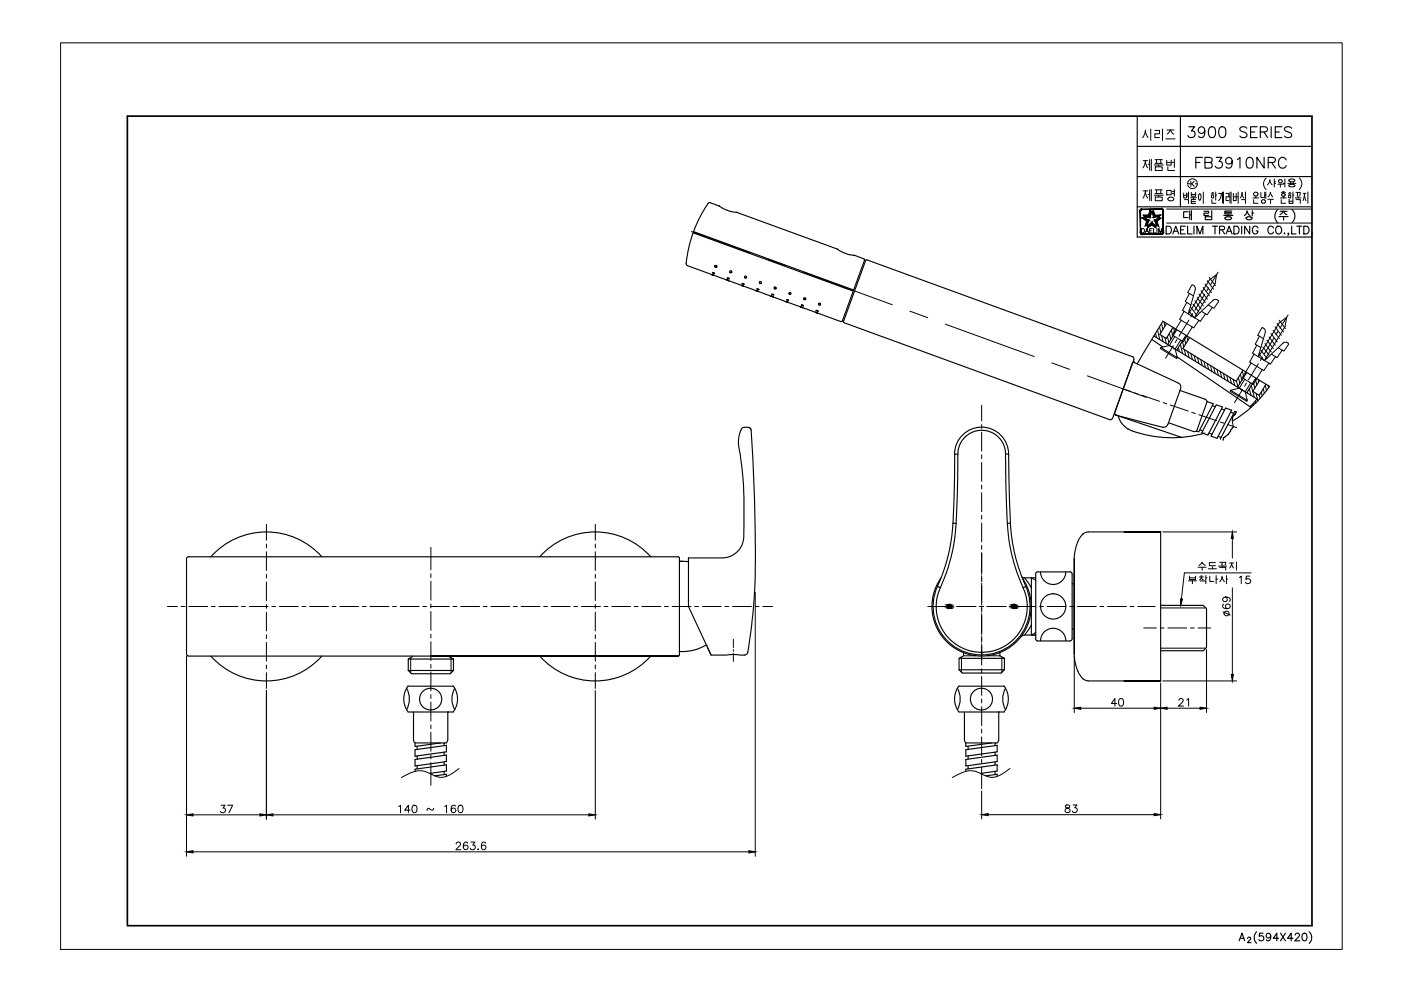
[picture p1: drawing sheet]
<svg xmlns="http://www.w3.org/2000/svg" width="420mm" height="297mm" viewBox="0 0 420 297" stroke-linecap="round" stroke-linejoin="round" font-family="sans-serif">
<!-- layer: DWG -->
<g fill="none" stroke="#000" stroke-width=".34">
<path d="M205.8 79l.4 .6M206.2 79.6l7.3 2.7M207.9 69.8l-1.4 4.5-.7 4.7M207.9 69.8l48 17.5M208 69.4l48 17.5M208.6 69.7l-.1 .3M213.1 60.8l-.3-.1a2.9 2.9 0 0 0-1.5 1.9l-1.8 3.3-1.5 3.5M213.1 60.8l2.6 .9M215.7 61.8l1.9 1.1 1.9 .6 1.4 .1M220.8 63.6h.1M220.9 63.6l30.2 11M251.1 74.6l2 1.2 3.1 .8"/>
<path d="M251.1 74.6l.1 .1M256.3 76.6l2.8 1M259.1 77.5l.1 .5M259.3 78l.3 .1-6.6 18.3M259.3 78l-6.7 18.2M259.6 78.1l.4-.2 79.7 29M213.5 82.3l.3 .1M213.5 82.3h.1M213.7 82.4l-.2-.1 .3 .1M213.7 81.7l.6 .2zM213.8 82.4l.3 .1M214.1 82.5l3.8 1.4"/>
<path d="M217.9 83.9h.1M218 83.9l.2 .1h-.1M218.1 83.3l.7 .3zM218.5 84.1l-.3-.1 4.1 1.5M222.3 85.5l.3 .2M222.3 85.5l.1 .1M222.5 85.6l-.2-.1 .3 .2M222.6 85.7h.3M222.9 85.7l3.9 1.4M226.8 87.1l.3 .2M226.8 87.1l.1 .1M227 87.2l-.2-.1 .3 .2"/>
<path d="M227 86.5l.6 .3zM227.1 87.3h.3M227.4 87.3l3.8 1.5M231.2 88.8l.3 .1M231.2 88.8h.1M231.4 88.8h-.2l.3 .1M231.5 88.2l.5 .2zM231.5 88.9l.3 .1M231.8 89l3.9 1.4M235.7 90.4l.3 .1M235.7 90.4h.1M235.9 90.4h-.2l.3 .1"/>
<path d="M235.9 89.8l.6 .3zM236 90.5l.3 .1M236.3 90.6l3.8 1.4M240.1 92l.3 .1M240.1 92h.1M240.3 92h-.2l.3 .1M240.3 91.4l.6 .3zM240.4 92.1l.3 .1M240.7 92.2l3.9 1.4M244.6 93.6l.3 .1M244.6 93.6v.1M244.7 93.1l.7 .2z"/>
<path d="M244.7 93.7l-.1-.1 .3 .1M244.9 93.7l.3 .1M245.2 93.8l7 2.6M252.6 96.2l-.5 .2M252.6 96.2l.4 .2M252.9 96.3l.2 .4M253.2 96.7l79.6 29.1M349.9 97l-2.1 3.3 2 1.1 2-3.3M352.9 98.8l-2.7 4.4M339.6 108.9l-5.3 14.9M339.6 106.9l.4 .3v.5M340.1 107.8l-6.5 17.6-.3 .4h-.5"/>
<path d="M340.2 108.6l-.6 .3M340.2 108.7l13.2 6.1M341.1 109.1l7.7-12.8 32 19.5M345.4 101.7l3.4 2.3M346 100.7l31 18.9-2.1 2.3M353 106.9l22.2 15.2M353.4 114.8l.5 .5 .2 1.1M353.8 117l7.5 2.7 .7 .6M354.1 116.4l-3.9 10.8-.8 .8h-.7M355.7 100.5l-2.8 4.4M356.8 101.2l-2.1 3.3 16 9.8 2.1-3.3M373.9 111.6l-2.7 4.4"/>
<path d="M376.6 113.3l-2.7 4.4M377.8 114l-2.1 3.3 1.9 1.2 2.1-3.3M380.7 115.8a35.6 35.6 0 0 1-11 10.4M287.2 136.1l.6-2.7 1.4-2.2 2.2-1.6 1.6-.5 1.2-.1 2.5 .3 2.4 1.4 1.2 1.4 .6 1 .6 2.2a.62 .62 0 0 0 .2 .7 .62 .62 0 0 0 .7 .1l.1 .1M287.2 136.1l-.1 11.7-.4 9.1M287.2 136.1l-.9 .1-.5 20.6M301.6 136.1l.5 20.8M302.5 136.1a8.1 8.1 0 0 0-8.1-8.1 8.1 8.1 0 0 0-8.1 8.1M302.5 136.2l.5 20.6M334.3 123.8l.3 .6M334.6 124.4l14.1 3.7M335.3 124.6l.9 2 .9 1 1.1 .9"/>
<path d="M335.3 124.6l19.1 6.5M338.3 128.5a34.1 34.1 0 0 0 23 1.3M350.4 126.7l7.5 2.6 1-.1M359.8 128.8l.9 .4M362 120.4l1.9 .6-4.4 8.4-.6-.2zM362.6 129.8l.9 .3M363.6 121.6l.9 .3M364.8 121.3l1.8 .7-4.3 8.4-1.9-.7zM365.3 130.8l.9 .3M366.3 122.6l1 .3M367.6 122.3l1.8 .7-4.4 8.4-1.8-.7zM369.1 123.5l.9 .4"/>
<path d="M370.7 123.4l-.4-.1-4.4 8.4M285.8 156.8a51.8 51.8 0 0 1-4.6 18.9M285.8 156.8l.9 .1M286.7 156.9l-.6 5.7-.9 4.5-1.4 4.7-2.8 7.3-.2 2 .1 3 .6 2.2 .9 2.1 1.2 1.9 1.8 1.9 2.4 1.6 1.9 .9 2.6 .7 2.1 .1M302.1 156.9l.5 5 .9 4.5 1.4 5 1.9 4.8M303 156.8a51.8 51.8 0 0 0 4.6 18.9M303 156.8l-.9 .1M337.2 159.4h10.9h-21.8l-.8 .2-.7 .4M348.1 159.4v44.7M96.5 166.9a22.3 22.3 0 0 0-33.3 0M195.2 166.9a22.3 22.3 0 0 0-33.3 0M204.7 168.2l-1 .1"/>
<path d="M206.5 167.2h9.8a6.5 6.5 0 0 0 6.8-6.7 124.8 124.8 0 0 0-1.6-27.9 5.8 5.8 0 0 1 1.3-4.4l1.7-.1 .6 .4a483.2 483.2 0 0 1 1.3 47.4 131.2 131.2 0 0 1-2.4 20.1l-.7 .4-2.9-.2-7.2 .2-1.3-3.1M206.5 167.2v14.6l6.7 14.6M206.5 167.2v1.2l-1.8-.2M281.1 175.7v.1M281.2 175.7a14.5 14.5 0 0 0 13.2 20.6 14.5 14.5 0 0 0 13.2-20.6l-.8 .5M281.2 175.7l.8 .5M282.2 173.2a14.9 14.9 0 0 0 12.2 23.5 14.9 14.9 0 0 0 12.1-23.5M306.5 173l.4 .2h3.7M306.8 176.2l1.1 3.4 .1 3.4-.6 3.3-1.5 2.9-1.6 2.1-2.3 2-1.6 .9-2.3 .8-3.7 .5v.9M307.3 173.2l2 3M309.3 173.2v17.1h1.3h-3.5l-.9 .6M310.6 172l.4-.6h9.9l.4 .2 .2 .4v19.7l-.6 .4h-9.7"/>
<path d="M310.6 172.1v19.4M312.1 171.4a3.8 3.8 0 0 0 3.7 3.8 3.8 3.8 0 0 0 3.8-3.8M321.5 175h.7M322.2 172.1v19.4M323.3 162.3l-.9 2.9-.3 2.3 .1 14.3v-14.2M324.8 160l-.9 1.1-.6 1.2M122.4 197.5h13.6M123.8 196.7l-1.4 .8v3.5M134.6 196.7l1.4 .8M136 197.5v3.5l-1 .9h-11.6l-1-.9M203.7 195.2l.1 .1M203.8 195.3h.9"/>
<path d="M211.8 193.3a13.5 13.5 0 0 1-7.1 2M287.6 197.3h13.6M289 195.6v1l-1.4 .7v3.5M299.9 195.6v1l1.3 .7M301.2 197.3v3.5l-1 .9h-11.6l-1-.9M309.3 187.3l-2 3M310.6 191.5l.2 .4 .4 .2M319.6 192.1a3.8 3.8 0 0 0-3.8-3.8 3.8 3.8 0 0 0-3.7 3.8M321.5 188.6h.7M322.2 196v-14.2l-.1 14.3 .3 2.2 .9 2.9M348.1 181.5h12.8l.9 .9v11.7l-.9 .9h-12.8M121.9 206.3a6.5 6.5 0 0 1 0 6.4"/>
<path d="M122.4 213.4h13.5M122.4 213.4a6.4 6.4 0 0 1 0-7.7l13.5-.1a6.5 6.5 0 0 1 0 7.8M122.4 201h13.6M124 213.4v8.4M129.1 206.3a3.2 3.2 0 0 0-3.3 3.2 3.2 3.2 0 0 0 3.3 3.3M129.2 206.3a3.2 3.2 0 0 1 3.3 3.2 3.2 3.2 0 0 1-3.3 3.3M134.3 213.4v8.4M136.4 206.3a6.5 6.5 0 0 0 0 6.4M287.1 206.3a6.5 6.5 0 0 1 0 6.4M287.6 205.6a6.5 6.5 0 0 0 0 7.8M287.6 213.4h13.6M287.6 205.7h13.6"/>
<path d="M287.6 200.8h13.6M289.2 213.4v8.4M299.5 213.4v8.4M301.1 205.6a6.5 6.5 0 0 1 0 7.8M301.6 206.3a6.5 6.5 0 0 0 0 6.4M323.3 201.2a4 4 0 0 0 3 2.9h21.8h-10.9M124 221.8l.5 .8M124.5 224.7l9.4-1.3v2l-9.4 1.3zM124.5 227.6l9.4-1.3v2l-9.4 1.3zM124.5 231.2v-.6l9.4-1.4v1.9l-5.1 .7M125.1 223.7v.9M125.1 226.6v1"/>
<path d="M125.1 229.5v1M130.4 232.6l3.5-.5v.6M132.1 222.7l-7.6 1v-1h8.7M133.2 225.4v1M133.2 228.4v.9M133.2 231.2v1M133.9 222.7h-.7v.8M134.3 221.8l-.5 .8M289.2 221.8l.5 .8M289.7 224.7l9.4-1.3v2l-9.4 1.3zM289.7 227.6l9.4-1.3v2l-9.4 1.3zM289.7 231.2v-.6l9.4-1.4v1.9l-5.1 .7"/>
<path d="M290.3 223.7v.9M290.3 226.6v1M290.3 229.5v1M295.6 232.6l3.5-.5v.6M297.4 222.7l-7.7 1v-1h8.7M298.4 225.4v1M298.4 228.4v.9M298.4 231.2v1M299.1 222.7h-.7v.8M299.5 221.8l-.5 .8"/>
<circle cx="214.7" cy="79.8" r=".32"/>
<circle cx="219.1" cy="81.5" r=".33"/>
<circle cx="222.8" cy="85.1" r=".25"/>
<circle cx="223.6" cy="83.1" r=".3"/>
<circle cx="228.1" cy="84.7" r=".31"/>
<circle cx="232.5" cy="86.3" r=".31"/>
<circle cx="236.9" cy="87.9" r=".32"/>
<circle cx="241.4" cy="89.6" r=".31"/>
<circle cx="245.8" cy="91.2" r=".31"/>
<circle cx="315.8" cy="181.8" r="3.8"/>
<circle cx="294.3" cy="209.5" r="3.3"/>
</g>
<!-- layer: CL -->
<g fill="none" stroke="#000" stroke-width=".3">
<path d="M207.4 69.4l17.6 6.4M230.3 77.8l5.3 1.9M241 81.6l26.6 9.7M272.9 93.3l5.3 1.9M283.5 97.2l26.6 9.7M356.5 95.9l-2.9 4.9M357.7 94l-.6 1M361.3 88.2l-3 4.8M362.5 86.2l-.6 1M365.3 81.6l-2.2 3.7M383.3 99.4l-.6 .9M386.3 94.4l-2.4 4"/>
<path d="M315.4 108.8l5.4 1.9M326.1 112.7l17.7 6.4M336.4 116.4l2.8 1M340.2 117.7l1.1 .4M342.4 118.5l5.3 1.8M351.8 103.6l-2.2 3.8M353 101.7l-.6 1M372.6 116.7l-2.4 4M373.8 114.8l-.6 1M377.4 109l-3 4.8M378.6 107.1l-.6 .9M382.1 101.3l-2.9 4.8"/>
<path d="M294.4 121.5v4.7M294.4 127.3v1.1M294.4 129.6v5.6M294.4 136.3v1.2M294.4 138.6v5.7M348.8 120.7l1.1 .3M351 121.4l5.3 1.8M357.4 123.6l1.1 .4M359.6 124.3l5.3 1.8M366 126.5l1 .3M368.1 127.2l2.8 1M79.9 157.2v4.7"/>
<path d="M178.5 157.2v4.7M294.4 145.4v1.1M294.4 147.7v5.6M294.4 154.4v1.2M294.4 156.7v5.7M79.9 163.1v1.1M79.9 165.4v5.6M79.9 172.1v1.2M79.9 174.4v5.7M129.2 164.1v6.7M129.2 172v1.1M129.2 174.2v5.7"/>
<path d="M178.5 163.1v1.1M178.5 165.4v5.6M178.5 172.1v1.2M178.5 174.4v5.7M294.4 163.5v1.1M294.4 165.7v6.5M294.4 172.6v1.8M294.4 174.9v6.3M50.2 181.8h3M54.3 181.8h1.2M56.6 181.8h5.7M63.4 181.8h1.1"/>
<path d="M65.7 181.8h5.6M72.4 181.8h1.2M74.7 181.8h5.7M79.9 181.2v1.1M79.9 183.5v5.6M79.9 190.3v1.1M79.9 192.5v5.7M79.9 199.3v1.2M81.5 181.8h1.1M83.8 181.8h5.7M90.6 181.8h1.1M92.9 181.8h5.6"/>
<path d="M99.6 181.8h1.2M101.9 181.8h5.7M108.7 181.8h1.1M111 181.8h5.6M117.7 181.8h1.2M120 181.8h5.7M126.8 181.8h1.1M129.1 181.8h5.7M129.2 181v1.2M129.2 183.3v5.6M129.2 190.1v1.1M129.2 192.3v5.7"/>
<path d="M129.2 199.2v1.1M135.9 181.8h1.1M138.1 181.8h5.7M144.9 181.8h1.2M147.2 181.8h5.7M154 181.8h1.1M156.3 181.8h5.6M163 181.8h1.2M165.3 181.8h5.7M172.1 181.8h1.1M174.4 181.8h5.7M178.5 181.2v1.1"/>
<path d="M178.5 183.5v5.6M178.5 190.3v1.1M178.5 192.5v5.7M178.5 199.3v1.2M181.2 181.8h1.1M183.4 181.8h5.7M190.2 181.8h1.2M192.5 181.8h5.7M199.3 181.8h1.1M201.6 181.8h5.6M208.3 181.8h1.2M210.6 181.8h5.7"/>
<path d="M217.4 181.8h1.1M219.7 181.8h5.7M219.9 191.6v2.5M219.9 194.7v.5M219.9 195.8v2.5M226.5 181.8h1.1M228.7 181.8h3M278.2 181.8h5.4M284.6 181.8h1.3M286.9 181.8h5.8M293.6 181.8h1.4M294.4 181.6v1.9"/>
<path d="M294.4 183.9v6.4M294.4 190.7v1.8M294.4 193v6.4M295.9 181.8h5.9M302.7 181.8h1.4M305 181.8h5.7M311.8 181.8h1.1M314 181.8h5.7M320.8 181.8h1.2M323.1 181.8h5.7M329.9 181.8h1.1M332.2 181.8h5.6"/>
<path d="M338.9 181.8h1.2M341.2 181.8h5.2M343 188.2h3.8M348 188.2h1.1M350.2 188.2h5.7M357 188.2h1.2M359.3 188.2h3.8M79.9 201.6v4.7M129.2 201.4v5.7M129.2 208.2v1.2M129.2 210.5v5.6M129.2 217.3v1.1"/>
<path d="M129.2 219.5v5.7M178.5 201.6v4.7M294.4 200.5v1.1M294.4 202.7v5.7M294.4 209.5v1.2M294.4 211.8v5.7M294.4 218.6v1.1M129.2 226.3v1.2M129.2 228.6v6.8M294.4 220.9v5.6M294.4 227.6v1.2M294.4 229.9v6.5"/>
</g>
<!-- layer: 0 -->
<g fill="none" stroke="#000" stroke-width=".34">
<path d="M356.5 38h1.7l-.9 1.3a1.04 1.04 0 0 1 1.1 1.1 1.04 1.04 0 0 1-1.4 .8l-.5-.1-.3-.5M361.3 39.1a1 1 0 0 1-1.3 .8 1 1 0 0 1-.4-1.5 1 1 0 0 1 1.6 .1 2.84 2.84 0 0 1-.3 2.6 .95 .95 0 0 1-1.4-.3M362.9 38.2a1.04 1.04 0 0 1 1.5 .4 2.93 2.93 0 0 1-.3 2.5 1.04 1.04 0 0 1-1.5-.5 2.58 2.58 0 0 1 .3-2.4zM365.9 38.2a1.05 1.05 0 0 1 1.6 .4 2.76 2.76 0 0 1-.3 2.5 1.01 1.01 0 0 1-1.6-.5 2.58 2.58 0 0 1 .3-2.4zM373.9 38.5a1.18 1.18 0 0 0-1.1-.6 1.18 1.18 0 0 0-1 .9l.3 .5 1.3 .4a.8 .8 0 0 1 .5 .6 .8 .8 0 0 1-.3 .8 1.42 1.42 0 0 1-1.8-.3M375 39.6h1.3M377 38h-2v3.2h2M378 39.6l1.8-.2a.76 .76 0 0 0 0-1.2l-1.8-.2v3.2M379.1 39.6l1 1.6M381.2 38v3.2M382.5 39.6h1.2M384.4 38h-1.9v3.2h1.9"/>
<path d="M387.4 38.5a1.21 1.21 0 0 0-1.2-.6 1.21 1.21 0 0 0-1 .9l.3 .5 1.6 .5a.76 .76 0 0 1 0 1.3 1.46 1.46 0 0 1-1.9-.3M358.6 48.7h1.2M360.6 47.2h-2v3.2M361.4 48.7l1.8-.1 .3-.5-.1-.6-.6-.3h-1.4v3.2l1.8-.1a.88 .88 0 0 0 .3-1 .88 .88 0 0 0-.7-.6M364.8 47.2h1.7l-.9 1.2a1.04 1.04 0 0 1 1 1.2 1.04 1.04 0 0 1-1.4 .8l-.4-.1-.3-.5M369.5 48.2a1 1 0 0 1-1.3 .9 1 1 0 0 1-.4-1.5 1 1 0 0 1 1.6 0 2.84 2.84 0 0 1-.3 2.7 1.04 1.04 0 0 1-1.4-.3M371.1 47.8l.8-.6v3.2M374.2 47.3a1.04 1.04 0 0 1 1.5 .5 2.76 2.76 0 0 1-.3 2.5 1.08 1.08 0 0 1-1.5-.5 2.58 2.58 0 0 1 .3-2.5zM379.1 47.2v3.2l-2.1-3.2v3.2M380.3 48.7l1.9-.1a.76 .76 0 0 0 0-1.3l-1.9-.1v3.2M381.4 48.7l1.1 1.7M385.7 47.9a1.18 1.18 0 0 0-1.3-.7 1.18 1.18 0 0 0-1 1.2 1.4 1.4 0 0 0 .3 1.5 1.4 1.4 0 0 0 1.5 .4l.5-.7"/>
<path d="M56.6 166.8l-.5 .2-.2 .5v28.5l.4 .6 147.1 .1h-74.2M56.6 166.9h146.8l.3 .3M203.8 167.2v29.2M203.7 196.3l-.3 .4"/>
</g>
<!-- layer: HT -->
<g fill="none" stroke="#000" stroke-width=".3">
<path d="M346.6 99.9l.3 1.3M347.1 98.9l.7 2.9M347.7 98l.5 1.8M348.3 97l.5 1.7M349.1 96.4l.2 1.4M350.7 99.9l.4 1.8M351.3 98.9l.4 1.8M352 98.3l.3 1.5M348.4 100.6l.4 1.8M349.3 101.2l.5 1.8M350.1 100.9l.4 1.8M353.4 104.2l.3 1.2"/>
<path d="M354 103.2l.6 2.8M354.6 102.2l.4 1.8M355.2 104.8l.4 1.8M355.2 101.3l.4 1.8M355.9 100.6l.3 1.5M356.2 105.4l.4 1.8M357.1 106l.5 1.8M358.1 106.6l.5 1.7M359.1 107.2l.5 1.7M360.1 107.8l.4 1.7M361.1 108.4l.4 1.8M362 109l.5 1.8"/>
<path d="M363 109.6l.4 1.8M364 110.2l.4 1.7M365 110.8l.4 1.7M365.9 111.4l.5 1.7M366.9 111.9l.4 1.8M367.9 112.5l.4 1.8M368.9 113.1l.4 1.8M369.8 113.7l.5 1.8M370.8 114.2l.4 1.8M371.4 113.2l.4 1.8M372 112.2l.4 1.8M372.6 111.3l.4 1.7"/>
<path d="M373.4 111.4l.2 .7M374.1 117.5l.1 .4M374.7 116.5l.5 2M375.3 115.5l.8 3.6M375.9 114.6l.4 1.7M376.5 113.6l.4 1.8M376.7 117.9l.5 2.3M377.3 113.8l.2 .6M377.7 118.5l.2 1M378.3 117.5l.3 1.3M378.9 116.5l.3 1.5M379.4 115.5l.4 1.7"/>
<path d="M380.3 115.5l.2 .8M224.7 128.2l.5 .4M375.1 121.7l.1 .4M375.8 121l.1 .6M376.4 120.3l.2 .6"/>
</g>
<!-- layer: D -->
<g fill="none" stroke="#000" stroke-width=".34">
<path d="M341.1 34.8v36.2h52.4M354 34.8v27.2M341.1 43.9h52.4M341.1 52.9h52.4M341.1 62h52.4M349.7 67.8h.8a1.25 1.25 0 0 1 .8 1.2 1.25 1.25 0 0 1-.8 1.1h-.8zM351.7 70.1l.9-2.3 .9 2.3M352.1 69.3h1.1M354 68.9h.9M355.5 67.8h-1.5v2.3h1.5M356.2 67.8v2.3h1.3M356.3 63.5h-1.3v1.7h1.3"/>
<path d="M356.8 63.2v2.6M356.8 64.4h.5M357.3 63.1v2.8M358.1 67.8v2.3M359 70.1v-2.3l.8 2.3 .9-2.3v2.3M361.1 63.3h1.4v.6h-1.4v.7h1.4M361.5 65h1.9v.8h-1.9zM363.4 63.1v1.6M363.6 67.8h1.5M364.4 67.8v2.3M365.7 68.9l1.3-.1 .3-.4-.1-.4-1.5-.2v2.3M366.5 68.9l.8 1.2"/>
<path d="M367 64.6h2.8M367.3 63.6h2M367.7 70.1l.9-2.3 .9 2.3M367.7 65h.9l.7 .3M367.7 65.8h1.2M367.7 65.1l-.4 .3 .4 .4M368.1 69.3h1.1M368.4 64.1v.5M369.3 65.3v.2l-.4 .3M369.4 63.3h-2.1v.8h2.1M370 67.8h.8a1.25 1.25 0 0 1 .8 1.2 1.25 1.25 0 0 1-.8 1.1h-.8zM372.4 67.8v2.3"/>
<path d="M373.7 65.3v.2l.4 .3M374 63.3l-.2 .7-.6 .6M374 63.2l.3 .8 .6 .6M374.1 65.8h1M374.8 67.8v2.3l-1.5-2.3v2.3M375.4 65.3a1.35 1.35 0 0 0-1.7 0M375.5 65.3v.2l-.4 .3M375.6 63.1v1.6M375.6 63.9h.4M377.2 68.3a.85 .85 0 0 0-.9-.5 .85 .85 0 0 0-.7 .9v.5a.83 .83 0 0 0 .8 .9 .83 .83 0 0 0 .8-.9h-.5M381.9 68.3a.85 .85 0 0 0-1-.5 .85 .85 0 0 0-.6 .9v.5a.85 .85 0 0 0 .6 .9 .85 .85 0 0 0 1-.5M383 67.9a1.14 1.14 0 0 1 1.4 1 1.14 1.14 0 0 1-1.1 1.2 1.38 1.38 0 0 1-.3-2.2z"/>
<path d="M383.2 62.8a2.73 2.73 0 0 0 0 4M383.6 64.9h2.7M383.9 63.3h2.1M384.9 63.3l-1 1M384.9 63.4l.4 .6 .6 .4M385 64.9v1.1M385.1 70h.2zM386.5 70h-.3h.3l-.3 .5M387.4 67.8v2.3h1.3M387.4 62.8a2.65 2.65 0 0 1 0 4M388.9 67.8h1.6M389.7 67.8v2.3"/>
<path d="M391 67.8h.8a1.23 1.23 0 0 1 .8 1.2 1.23 1.23 0 0 1-.8 1.1h-.8zM393.3 70h.2zM63.2 196.7a22.3 22.3 0 0 0 33.3 0M161.9 196.7a22.3 22.3 0 0 0 33.3 0M376.9 279.3a2.43 2.43 0 0 0 0 3.5M378.8 279.7h-1l-.2 1a.8 .8 0 0 1 1.2-.1 .8 .8 0 0 1-.1 1.2 .8 .8 0 0 1-1.2-.2M384 279.7l1.5 2.3M385.5 279.7l-1.5 2.3M390.8 279.8a.67 .67 0 0 1 1.1 .4 1.04 1.04 0 0 1 .1 1.2 1.04 1.04 0 0 1-1.2 .5 1.66 1.66 0 0 1 0-2.1zM392.6 279.3a2.34 2.34 0 0 1 0 3.5M371.6 282l.9-2.3 .8 2.3M371.9 281.2h1.1"/>
<path d="M374.2 281.3l.3-.4h.3l.3 .3-1 1.3h1.1M381.1 280.5a.7 .7 0 0 1-.9 .6 .7 .7 0 0 1-.4-1.1 .7 .7 0 0 1 1.2 0 1.2 1.2 0 0 1-.8 2l-.4-.3M383.5 281.2h-1.6l1-1.5v2.3M387.8 281.2h-1.7l1.1-1.5v2.3M388.4 280.3l.2-.5 .7-.1 .4 .7-1.4 1.6h1.5"/>
</g>
<g fill="none" stroke="#000" stroke-width=".3">
<path d="M18.2 12.8h384.3v271.8h-384.3zM343.5 39.3l.8 1.9M343.5 39.3l-.8 2M343.5 39v.3M345.1 38.7v3.4M346.3 39.1h1.4v1h-1.4v1.1h1.4M348.6 38.7v3.4M350 39h2.1M342.8 59.4l.7-1.9 .7 1.9M342.8 50.3l.7-1.9 .7 1.9M342.8 57.2h1.4M342.8 48.1h1.4"/>
<path d="M343.5 48.1v.3M343.5 57.2v.3M344.3 58.3h.5M344.3 49.2h.5M344.8 47.9v3.1M344.8 56.9v3.2M345.3 47.7v3.5M345.3 56.8v3.4M346.1 58.5h2.8M346.1 49.5h2.8M346.4 58h2.2M346.4 49h2.2"/>
<path d="M346.4 56.9h2.1M346.4 47.9h2.1M346.5 59.1h2v1.1h-2zM346.5 50h2v1.1h-2zM346.9 47.9v1.1M346.9 56.9v1.1M347.5 49.5v.4M347.5 58.5v.5M348.1 47.9v1.1M348.1 56.9v1.1M349.6 41.6h2.8M349.9 57.1h1.4v1.3h-1.4z"/>
<path d="M349.9 48v1.5h1.4v-1.5M349.9 48.7h1.4M350 40.2l1-1.3 .4 .8 .6 .5M350.2 50v1.1h2M351.6 58h.6M351.6 57.4h.6M351.6 48.7h.6M352 59.5v.3M352 59.5a.93 .93 0 0 0-1-.4 .93 .93 0 0 0-.7 .7 1.13 1.13 0 0 0 1.7 0M352.2 47.7v2.5M352.2 56.8v2M356.2 55.1h.6"/>
<path d="M357.1 54.3v1.6M357.4 55.1l.8 .8M358.2 54.3l-.8 .8h-.3M358.5 55.1h.6M359 54.7a1.46 1.46 0 0 0-1.6-1.1 1.46 1.46 0 0 0-1.2 1.5M359.1 55.1a1.46 1.46 0 0 1-1.3 1.4 1.46 1.46 0 0 1-1.6-1.1M342.4 68.5h.4a.71 .71 0 0 1 .4 .7 .71 .71 0 0 1-.4 .6h-.4zM342.9 64.5h1.5l.5-1.5 .5 .6-.5 1.5h-1.6zM343.5 69.8l.5-1.3 .5 1.3M343.7 69.4h.6M344.8 69.1h.5M345.6 68.5h-.8v1.3h.8"/>
<path d="M346 68.5v1.3h.7M347 68.5v1.3M347.5 69.8v-1.3l.5 1.3 .5-1.3v1.3M349.8 66.9h43.7M349.8 62.7h43.7M340.2 108.7h.1M334.6 124.4h.1M334.9 124.5h.1M370.7 123.4l.1 .3-.4 .2 .1 .4h-.4l.1 .3-.6 .4-.1 .7 .4 2.4-.4 .1 .1 .3-.6 .3 .1 .5h-.2l-.1 .4-.4 .2v.4l-1.4 .9-.3 .8M348.7 159.4h22.2M309.3 173.2l1.3 .8M356.4 174.1h2.4"/>
<path d="M356.7 172.7v1h1.8v-1M356.7 173.2h1.8M357.6 174.1v.9M359.3 170h2.4M359.7 172.9h1.2M360 174.1h1.6v.8M360.1 172.6h.5M360.3 172.9l.1 .6 .5 .3M360.3 172.9l-.2 .6-.4 .3M360.5 170v.9M361.5 169.4l-.6-.3-.4-.6-.4 .6-.6 .4M361.6 173.2h.4"/>
<path d="M361.6 172.5v1.4M362.4 170.5h2.4M362.8 172.7v1.6h1.2M363.6 169.9v.6M364.5 168.6h-1.8v1h1.8M364.7 172.5v2.4M364.7 173.6h.4M365.5 169.7h2.4M365.8 168.5h.8l-.2 .8M365.8 170.1h1.8v.8M366.5 172.7l.3 1 .4 .6M366.5 173l-.7 1.3"/>
<path d="M366.7 168.5h.9l-.2 .8M366.7 169.3v.4M367.4 179a.7 .7 0 0 1 .7 .9 .7 .7 0 0 1-1.1 .3 .7 .7 0 0 1 0-1.1 1.11 1.11 0 0 1 1.3-.2 1.11 1.11 0 0 1 .5 1.2l-.2 .2M367.8 173.6h.4M367.8 172.5v2.4M368.8 168.8h1.2M369.4 168.9l.6 1.4M369.4 168.8v.2M369.4 168.9l-.6 1.4M369.6 161.4v5.9M369.6 176.2v26M370.8 168.5v2.4"/>
<path d="M371.7 173.1l.6-.4v2.2M374.8 172.7h-1l-.2 1a.8 .8 0 0 1 1.3 0 .8 .8 0 0 1-.2 1.2 .8 .8 0 0 1-1.2-.4M375.2 171.7h-20l-.9 7.8M123.2 197.1v4.6M135.3 197.1v4.6M288.3 196.9v4.6M300.5 196.9v4.6M310.6 189.6l-1.3 .7M322.2 196.6v17M348.1 182.2h13.5M348.1 194.3h13.5M361.8 194.7v18.9"/>
<path d="M366.8 183.4l2.1 1M367 181.1a.64 .64 0 0 0-.4 .6 .64 .64 0 0 0 .5 .6 1.33 1.33 0 0 0 1.8-.5 .71 .71 0 0 0-.6-.8 .71 .71 0 0 0-.8 .7 .71 .71 0 0 0 .7 .7M324.1 212.3h22M334.9 210.9h-1.6l1.1-1.5v2.2M335.8 209.5a.8 .8 0 0 1 1.1 .3v.6a.98 .98 0 0 1-.6 1.2h-.2a1.2 1.2 0 0 1-.6-1.8zM348.7 204.1h22.2M350 212.3h9.9M353.5 209.9l.3-.4 .6-.1 .5 .6-1.5 1.6h1.5M355.9 209.8l.6-.4v2.2M137.7 230.3a8.6 8.6 0 0 1-5.8 2.7l-1.1-.3a10.2 10.2 0 0 0-5.7-1.6l-1.7 .4-3 1.6M302.9 230.3a8.8 8.8 0 0 1-5.8 2.7l-1-.3a10.5 10.5 0 0 0-5.8-1.6l-1.7 .4-3 1.6"/>
<circle cx="284.7" cy="181.8" r=".66"/>
<circle cx="304.1" cy="181.8" r=".66"/>
<circle cx="367.8" cy="183.9" r=".75"/>
</g>
<g fill="#000" stroke="#000" stroke-width=".3">
<path d="M354 179.5h.6l-.5 2zM369.6 159.4l.3 2h-.7zM284.2 182.1h1.1l-.3 .2zM284.4 181.2h.6zM303.5 182.1h1.2l-.3 .2zM303.8 181.2h.6zM322.2 212.3l1.9-.3v.6zM346.1 212l2 .3-2 .3zM348.1 212.3l1.9-.3v.6zM359.9 212l1.9 .3-1.9 .3zM369.2 202.2h.7l-.3 1.9z"/>
<path d="M341.9 63.2l.2 6.5zM341.9 63.2l.2 6.5z"/>
<path d="M341.9 69.7l.2 .3zM342.1 69.7v.3zM342.1 70l.3 .2zM342.2 69.9l.2 .3zM342.4 70.1l.3 .1zM342.4 70.1l.3 .1z"/>
<path d="M342.5 62.7h5.8zM342.5 62.8l5.8-.1z"/>
<path d="M342.2 62.7l.3 .1zM342.2 62.7l.3 .1zM342.2 62.7l-.2 .2zM342 62.9l.3-.1zM342 62.9l-.1 .3zM341.9 63.2l.3-.2z"/>
<path d="M342.9 64.5h1.5l-1.1 .6zM343.3 65.1h1.6l-.5-.6z"/>
<path d="M343.8 66.3l.3 1.3-.7 .2zM343.8 66.3l.3 1.3 .5-1.5z"/>
<path d="M342.6 65.4l2 .7-.8 .2zM342.6 65.4l2 .7-1.3-.9z"/>
<path d="M344.9 63v2.1l-.5-.6zM344.9 63v2.1l.5-1.5z"/>
<path d="M345.4 66.7v.8l-1.3 .8zM344.1 67.6v.7l1.3-1.6z"/>
<path d="M345.9 63l.5 1.5-.9-.9zM345.5 63.6l.5 1.5 .4-.6z"/>
<path d="M346.4 64.5h1.6l-2 .6zM346 65.1h1.5l.5-.6z"/>
<path d="M345.4 67.5l1.3 .1v.7zM345.4 66.7v.8l1.3 .1z"/>
<path d="M346.3 66.1l.7 .2 .4 1.5zM346.3 66.1l.5 1.5 .6 .2z"/>
<path d="M347.6 65.2l.6 .2-1.2 .9zM346.3 66.1l.7 .2 .6-1.1z"/>
<path d="M342.7 70.2l5.6-.1zM342.7 70.1h5.6z"/>
<path d="M348.3 70.1l.3 .1zM348.3 70.1l.3 .1zM348.5 70l.3-.1zM348.5 70l.3-.1zM348.9 69.7l-.2 .2zM348.8 69.7l-.1 .2z"/>
<path d="M348.8 62.9l.1 .3zM348.8 62.9v.3zM348.6 62.7l.1 .3zM348.6 62.7l.1 .3zM348.3 62.7l.2 .1zM348.3 62.7l.2 .1z"/>
<path d="M348.8 63.2l.1 6.5zM348.8 63.2l.1 6.5z"/>
<path d="M284.2 181.5l-.1 .3h1.2zM284.2 181.5h1.1v.3z"/>
<path d="M284.4 181.2l-.2 .3h1.1zM284.4 181.2h.6l.3 .3z"/>
<path d="M284.1 181.8l.1 .3h1.1zM284.1 181.8h1.2v.3z"/>
<path d="M284.2 182.1l.2 .2h.6zM284.4 182.3h.6z"/>
<path d="M303.5 181.5v.3h1.3zM303.5 181.5h1.2l.1 .3z"/>
<path d="M303.5 181.5h1.2l-.9-.3zM303.8 181.2h.6l.3 .3z"/>
<path d="M303.5 181.8v.3h1.2zM303.5 181.8h1.3l-.1 .3z"/>
<path d="M303.5 182.1l.3 .2h.6zM303.8 182.3h.6z"/>
</g>
<!-- layer: DWG -->
<g fill="none" stroke="#000" stroke-width=".3">
<path d="M354.3 96l3.3 2-2.7 4.4-3.3-2zM355.1 93.3l4.5 2.7M355.1 93.3l-1.3 2.4 .5 .3M356.4 94.1l6.3-10.2 2.1-1.6-.4 2.7-6.2 10.2M356.5 93.1l1.7 2.2M356.7 88l1.2 .7M357.1 91.4l-1.2-.8-1.3 2.4 .5 .3M357.1 92.1l1.9 2.6M357.8 91.2l1.8 2.5M358 85.6l.4 .5 .1 .6M358.1 85.6l-.7-.1-1.2 2.1 .5 .4-1.3 2.4 .5 .2M358.4 90.1l1.8 2.6"/>
<path d="M358.5 86.7l-2.1 7.4M359 89.2l1.9 2.5M359.6 96l-1.6 2.3-.4-.3M359.6 88.2l1.9 2.5M360.2 87.1l1.9 2.6M360.3 93.3l1.2 .8M360.8 86.2l1.9 2.5M361.4 85.1l1.9 2.6M361.5 94.1l-1.5 2.2-.4-.3M362 84.1l1.9 2.6M362.3 91.4l1.3 .7M362.6 83.2l1.9 2.5"/>
<path d="M365 89.9l-.6-.2-.6 .3-5.5 5.3M365 89.8l.4 .3v.4M365.4 90.5l-1.4 1.9-.4-.3-1.6 2.3-.5-.3M379 98.5l.4 .4 .1 .6M379.1 98.4l-.7-.1-1.2 2.2 .5 .3-1.3 2.4 .5 .3M379.5 99.5l-2.2 7.4M381.2 100l1.8 2.5M381.8 99l1.9 2.5M382.4 98l1.9 2.5M383 97l1.9 2.5M383.6 96l1.9 2.5M385.4 97.8l.4-2.7-2.2 1.6-6.2 10.2"/>
<path d="M385.4 97.8l-6.2 10.2M348.1 104.2l-.1 .3 4.9 3 .2-.3M350.7 103.6l-2.6 .6 5 3-.7-2.6M350.7 103.6l1.7 1M352.3 100.9l-1.6 2.7M354.1 102l-1.7 2.6M369.1 117l-.2 .3 5 3 .2-.3M371.7 116.3l-2.6 .7 5 3-.7-2.6M371.7 116.3l1.7 1.1M373.3 113.7l-1.6 2.6M375.1 114.8l-1.7 2.6M375.2 108.8l3.4 2-2.8 4.4-3.3-2z"/>
<path d="M376.1 106.1l4.4 2.8M376.1 106.1l-1.3 2.4 .4 .3M377.5 106l1.6 2.1M377.7 100.8l1.2 .7M378.1 104.2l-1.2-.7-1.3 2.3 .5 .3M378.1 105l1.9 2.5M378.7 104l1.9 2.5M379.4 103l1.8 2.5M380 102l1.9 2.5M380.5 108.9l-1.5 2.2-.4-.3M380.6 101l1.9 2.5M381.3 106.1l1.2 .8"/>
<path d="M382.5 106.9l-1.5 2.2-.5-.2M383.3 104.2l1.2 .8M386 102.7l-.6-.1-.6 .2-5.6 5.3M386 102.7l.4 .2v.4M386.4 103.3l-1.4 2-.5-.3-1.5 2.2-.5-.3"/>
</g>
<!-- layer: DIM -->
<g fill="none" stroke="#000" stroke-width=".3">
<path d="M226.5 177.6v79M55.9 196.7v59.9M289 196.6h3.6M296.2 196.6h3.7M79.9 207v38.5M178.5 207v38.5M348.1 204.7v40.8M294.4 237.1v8.4M57.9 244.2h20M57.9 255.3h166.7M66.3 241.4h1.2l-.6 .8a.75 .75 0 0 1 .5 1.2 .75 .75 0 0 1-1.3-.2M68.3 241.4h1.5l-1.1 2.2"/>
<path d="M81.8 244.2h94.8M119.6 241.8l.5-.4v2.2M123 242.8h-1.6l1.1-1.4v2.2M123.9 241.4a.76 .76 0 0 1 1 .4 1.04 1.04 0 0 1 .2 1.2 1.04 1.04 0 0 1-1.2 .5 1.66 1.66 0 0 1 0-2.1zM130 242.3a.46 .46 0 0 1-.2 .5 .46 .46 0 0 1-.5 0l-.9-.5-.3 .7M133.4 241.8l.5-.4v2.2M136.6 241.7l-.1-.3a.8 .8 0 0 0-1.1 .4 1.36 1.36 0 0 0 .5 1.8 .69 .69 0 0 0 .8-.6 .69 .69 0 0 0-.6-.8 .69 .69 0 0 0-.8 .6M136.8 253l.5-.6h.4l.4 .4-.1 .5-1.3 1.4h1.5M137.7 241.4a.74 .74 0 0 1 1 .4 1.04 1.04 0 0 1 .2 1.2 1.04 1.04 0 0 1-1.2 .5 1.66 1.66 0 0 1 0-2.1zM140.3 252.7a.64 .64 0 0 0-.7-.3 .64 .64 0 0 0-.5 .4 1.3 1.3 0 0 0 .5 1.9 .71 .71 0 0 0 .8-.7 .71 .71 0 0 0-.7-.7 .71 .71 0 0 0-.7 .6M141.2 252.4h1.2l-.6 .9a.76 .76 0 0 1 .7 1.1 .76 .76 0 0 1-1.3 .2l-.2-.3M143.3 254.6h.2z"/>
<path d="M145.6 252.7a.64 .64 0 0 0-.6-.3 .64 .64 0 0 0-.5 .4 1.39 1.39 0 0 0 .5 1.9 .7 .7 0 0 0 .8-.6 .7 .7 0 0 0-.7-.8 .7 .7 0 0 0-.7 .6M296.3 244.2h49.8M319.6 241.4v.6l.7 .2a.66 .66 0 0 1 .6 .6 .66 .66 0 0 1-.5 .8l-.8-.2-.2-.3a1.1 1.1 0 0 1 1.3-1.1l.1-.4a.81 .81 0 0 0-1.2-.2zM321.8 241.3h1.2l-.7 .8a.76 .76 0 0 1 .8 .7 .76 .76 0 0 1-.7 .8 .76 .76 0 0 1-.8-.5"/>
</g>
<path d="M55.9 244.2l2-.3v.7zM55.9 255.3l2-.3v.7zM77.9 243.9l2 .3-2 .4zM79.9 244.2l1.9-.3v.7zM176.6 243.9l1.9 .3-1.9 .4zM224.6 255l1.9 .3-1.9 .4zM294.4 244.2l1.9-.3v.6zM346.1 243.9l2 .3-2 .3z" fill="#000" stroke="#000" stroke-width=".3"/>
<!-- layer: D -->
<path d="M38.2 34.8h355.3v242.7h-355.3z" fill="none" stroke="#000" stroke-width=".51"/>
<!-- layer: 0 -->
<g fill="none" stroke="#000" stroke-width=".3">
<path d="M355 57.8v1.5h.9v-1.5M355 58.6h.9M355.2 59.8h1.2v1.2M356.1 58.2h.3M356.1 58.8h.3M356.4 57.5v2M357.1 59.3h1.7M357.3 57.7v1.1h1.3v-1.1M357.3 58.3h1.3M357.9 59.3v.4M358.6 59.8h-1.3v1.2h1.3M360.1 58.4l-.3-.3-.3 .3v1.3"/>
<path d="M360.1 59.7l-.3 .3-.3-.2M360.1 58.3v1.4M360.9 57.5v3.5M363.2 58.1h.9M363.4 59.8v1.1h1.3M363.5 57.7h.4M364.6 57.5v2.5M364.6 58.5h.3M365.4 58h.9M366.3 58l-.2 1.1-.7 1M366.6 57.6v3.2M366.6 59h.3"/>
<path d="M366.9 57.5v3.5M367.7 58h.8v1h-.8v1.1h.8M368.6 59h.3M368.9 57.7v3.1M369.2 57.5v3.5M369.9 58v2.1h.8v-2.1M369.9 59h.8M370.9 59h.4M371.3 57.5v3.5M372.3 59.8h1.2v1.2M372.5 57.7l-.5 1.6M372.5 57.7l.5 1.7"/>
<path d="M373.5 57.5v2M375.8 59.3h1.7M376 59.8v1.1h1.3M376 58.4l.3 .3h.6M376.6 58.8v.5M376.9 57.7a.64 .64 0 0 0-.7 0 .64 .64 0 0 0-.2 .6M376.9 57.7l.3 .6M377.2 58.4l-.3 .3M378.1 57.7v1.5h.8M379.2 59.9a.56 .56 0 0 0-.8 .2 .56 .56 0 0 0 .2 .8M379.2 59.9l.3 .5-.3 .5M379.3 58.5h.3"/>
<path d="M379.3 57.6v1.8M379.6 57.5v2M379.7 53.4a2.34 2.34 0 0 0 0 3.4M380.1 55.4l.7-1.3 .7 1.3M380.2 59.7h1.7M380.3 59l.7-1.3 .7 1.3M380.8 53.9v.2M381.1 59.7v1.4M382.2 53.7v2.4M382.2 54.5h.3M382.2 55h.3M383.2 55.2h1.7"/>
<path d="M384 55.2v.9M384 59.3h1.8M384.2 59.8v1.1h1.3M384.2 57.8h1.3M384.3 58.5l.2 .2M384.6 58.7h.6M384.6 57.5h.5M384.8 55h.5M384.9 58.8v.5M385.2 58.1l.2 .3-.2 .4M385.2 58.1h-.6l-.3 .4M385.3 53.7v2.4"/>
<path d="M386.2 55h2.4M386.4 58.1h.8M386.5 58.5a.39 .39 0 0 1 .6 .4 .39 .39 0 0 1-.6 .3zM386.6 54a.82 .82 0 0 0 1.3 .4M386.6 55.5v.3l.3 .2M386.6 59.7v1.3h1.1v-1.3M386.6 57.7h.4M386.9 55.3l-.4 .2M386.9 55.3a.93 .93 0 0 1 1.4 .4l-.3 .3M386.9 55.9h1.1M387 54.7v.3M387.7 58.5h.3"/>
<path d="M387.7 57.5v2M387.8 54.7v.3M387.9 53.7l.4 .2M387.9 53.7h-.9l-.5 .2M388.3 54v.2l-.4 .2M388.4 59.3h1.8M388.7 57.7h.5l-.2 1.1M388.7 59.8h1.2v1.2M389.3 57.7h.6l-.1 1.1M389.3 58.8v.5M389.7 53.4a2.34 2.34 0 0 1 0 3.4M390.8 58h.8"/>
<path d="M391.2 58.3l.4 1.8M391.2 58.3l-.4 1.8M391.2 58v.3M392.2 57.5v3.5M357.3 60.4h1.2M378.6 60.8h.6M386.6 60.3h1.1"/>
<circle cx="363.7" cy="58.9" r=".43"/>
<circle cx="384" cy="54.3" r=".54"/>
</g>
</svg>
